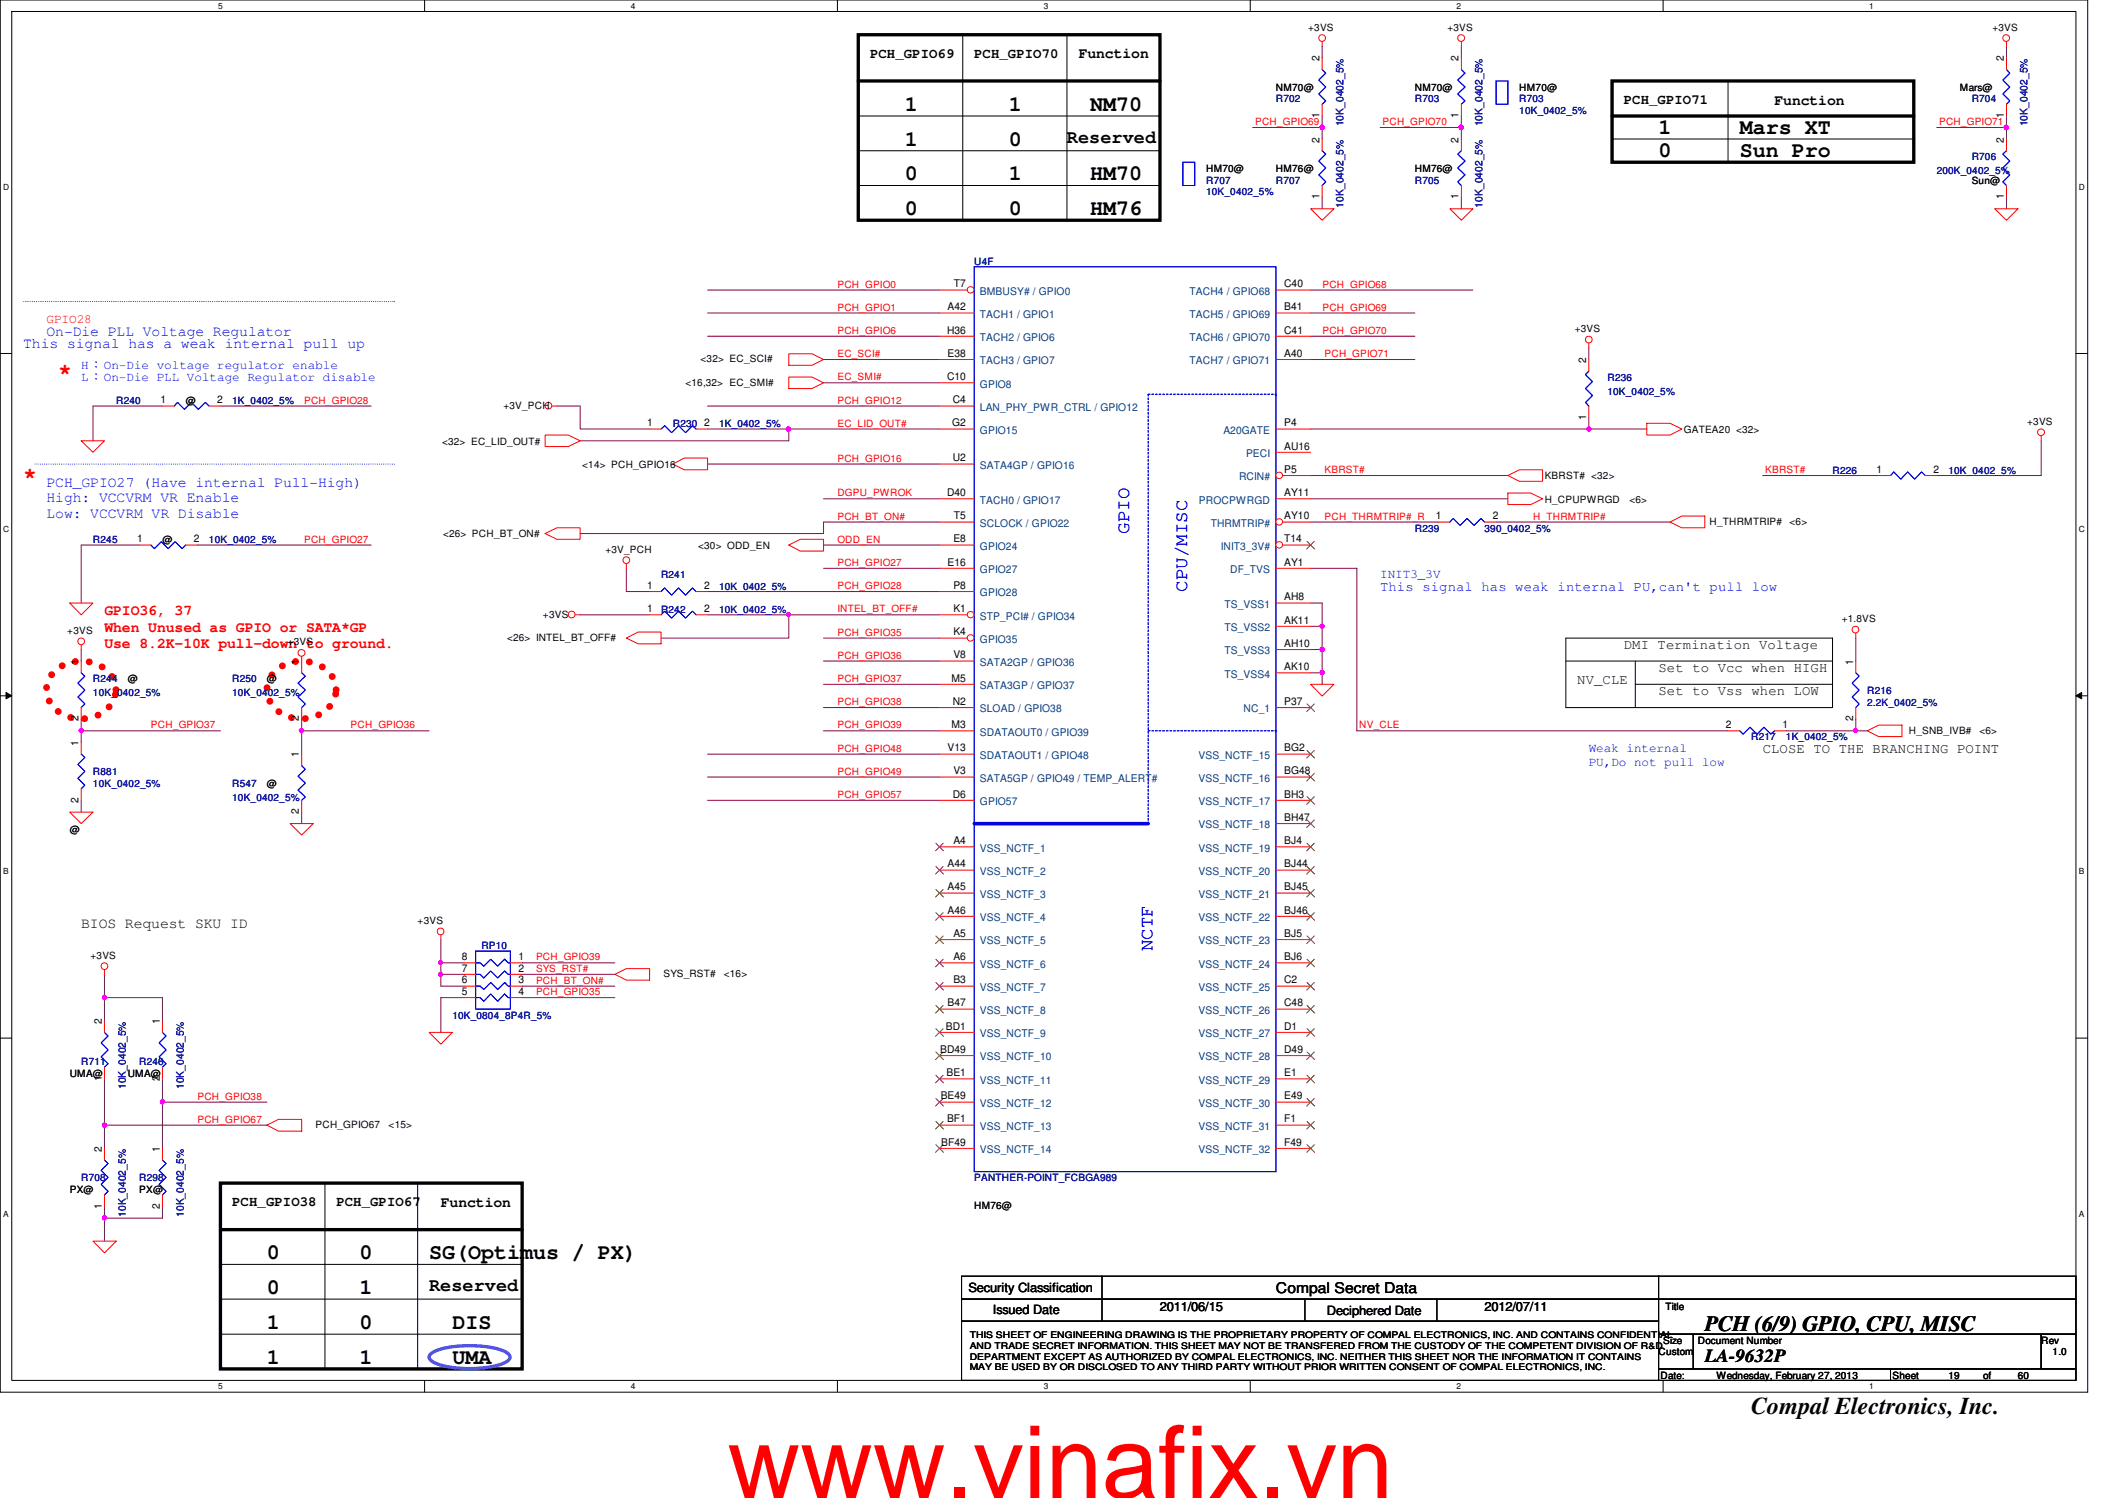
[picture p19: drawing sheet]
<svg xmlns="http://www.w3.org/2000/svg" width="297mm" height="210mm" viewBox="0 0 297 210" stroke-linecap="round" stroke-linejoin="round" font-family="sans-serif">
<defs><g id="words">
<text font-size="14.1" fill="#f00" x="102" y="209.9">www.vinafix.vn</text>
<text font-size="3.4" x="245.5" y="198.1">Compal Electronics, Inc.</text>
<g font-size="3.2" fill="#f00">
<text x="8.2" y="53">*</text>
<text x="3.3" y="67.7">*</text>
</g>
<g font-size="3">
<text x="126.8" y="15.5">1</text>
<text x="141.4" y="15.5">1</text>
<text x="152.8" y="15.5">NM70</text>
<text x="126.8" y="20.4">1</text>
<text x="141.4" y="20.4">0</text>
<text x="232.5" y="22">0</text>
<text x="232.5" y="18.8">1</text>
<text x="243.9" y="18.8">Mars XT</text>
<text x="243.9" y="22">Sun Pro</text>
<text x="126.8" y="25.3">0</text>
<text x="141.4" y="25.3">1</text>
<text x="152.8" y="25.3">HM70</text>
<text x="126.8" y="30.1">0</text>
<text x="141.4" y="30.1">0</text>
<text x="152.8" y="30.1">HM76</text>
<text x="37.4" y="176.4">0</text>
<text x="50.4" y="176.4">0</text>
<text x="60.2" y="176.4">SG(Optimus / PX)</text>
<text x="37.4" y="181.4">0</text>
<text x="50.4" y="181.4">1</text>
<text x="37.4" y="191.1">1</text>
<text x="37.4" y="186.2">1</text>
<text x="50.4" y="186.2">0</text>
<text x="50.4" y="191.1">1</text>
<text x="63.4" y="186.2">DIS</text>
<text x="63.4" y="191.1">UMA</text>
<text x="239" y="186.4">PCH (6/9) GPIO, CPU, MISC</text>
</g>
<g font-size="2.6">
<text x="149.6" y="20">Reserved</text>
<text x="60.2" y="180.9">Reserved</text>
<text x="239" y="190.8">LA-9632P</text>
</g>
<g font-size="2.6" fill="#00f">
<text x="158.3" y="74.8" transform="rotate(-90 158.3 74.8)">GPIO</text>
<text x="166.4" y="82.9" transform="rotate(-90 166.4 82.9)">CPU/MISC</text>
<text x="161.5" y="133.3" transform="rotate(-90 161.5 133.3)">NCTF</text>
</g>
<g font-size="2.1">
<text x="151.2" y="8.2">Function</text>
<text x="248.7" y="14.7">Function</text>
<text x="11.4" y="130">BIOS Request SKU ID</text>
<text x="61.8" y="169.1">Function</text>
<text x="178.9" y="181.2">Compal Secret Data</text>
</g>
<g font-size="2.1" fill="#00f">
<text x="6.5" y="47.1">On-Die PLL Voltage Regulator</text>
<text x="3.3" y="48.7">This signal has a weak internal pull up</text>
<text x="6.5" y="68.2">PCH_GPIO27 (Have internal Pull-High)</text>
<text x="6.5" y="70.4">High: VCCVRM VR Enable</text>
<text x="6.5" y="72.6">Low: VCCVRM VR Disable</text>
</g>
<g font-size="2.1" fill="#f00">
<text x="14.6" y="86.2">GPIO36, 37</text>
<text x="14.6" y="88.5">When Unused as GPIO or SATA*GP</text>
<text x="14.6" y="90.8">Use 8.2K-10K pull-down to ground.</text>
</g>
<g font-size="1.9">
<text x="122" y="8.1">PCH_GPIO69</text>
<text x="136.6" y="8.1">PCH_GPIO70</text>
<text x="227.6" y="14.6">PCH_GPIO71</text>
<text x="221.1" y="95.8">NV_CLE</text>
<text x="227.6" y="90.9">DMI Termination Voltage</text>
<text x="232.5" y="94.1">Set to Vcc when HIGH</text>
<text x="232.5" y="97.4">Set to Vss when LOW</text>
<text x="247.1" y="105.5">CLOSE TO THE BRANCHING POINT</text>
<text x="32.6" y="169">PCH_GPIO38</text>
<text x="47.1" y="169">PCH_GPIO67</text>
</g>
<text font-size="1.9" fill="#00f" x="193.5" y="82.8">This signal has weak internal PU,can't pull low</text>
<text font-size="1.8" fill="#f00" x="6.5" y="45.3">GPIO28</text>
<g font-size="1.8" fill="#00f">
<text x="11.4" y="51.8">H：On-Die voltage regulator enable</text>
<text x="11.4" y="53.4">L：On-Die PLL Voltage Regulator disable</text>
<text x="193.5" y="81">INIT3_3V</text>
<text x="222.7" y="105.4">Weak internal</text>
<text x="222.7" y="107.3">PU,Do not pull low</text>
</g>
<g font-size="1.8">
<text x="135.8" y="181.1">Security Classification</text>
<text x="139.2" y="184.2">Issued Date</text>
<text x="162.6" y="183.6">2011/06/15</text>
<text x="186" y="184.3">Deciphered Date</text>
<text x="208.1" y="183.6">2012/07/11</text>
</g>
<g font-size="1.5">
<text x="185" y="8.6" transform="rotate(-90 185 8.6)">2</text>
<text x="204.5" y="8.6" transform="rotate(-90 204.5 8.6)">2</text>
<text x="280.9" y="8.6" transform="rotate(-90 280.9 8.6)">2</text>
<text x="185" y="16.6" transform="rotate(-90 185 16.6)">1</text>
<text x="204.5" y="16.6" transform="rotate(-90 204.5 16.6)">1</text>
<text x="280.9" y="16.6" transform="rotate(-90 280.9 16.6)">1</text>
<text x="185" y="20" transform="rotate(-90 185 20)">2</text>
<text x="204.5" y="20" transform="rotate(-90 204.5 20)">2</text>
<text x="280.9" y="20" transform="rotate(-90 280.9 20)">2</text>
<text x="185" y="27.9" transform="rotate(-90 185 27.9)">1</text>
<text x="204.5" y="27.9" transform="rotate(-90 204.5 27.9)">1</text>
<text x="280.9" y="27.9" transform="rotate(-90 280.9 27.9)">1</text>
<text x="133.7" y="40.3">T7</text>
<text x="180" y="40.3">C40</text>
<text x="132.8" y="46.7">H36</text>
<text x="132.8" y="43.5">A42</text>
<text x="180" y="46.7">C41</text>
<text x="180" y="43.5">B41</text>
<text x="132.8" y="53.3">C10</text>
<text x="132.8" y="50">E38</text>
<text x="180" y="50">A40</text>
<text x="222.3" y="50.8" transform="rotate(-90 222.3 50.8)">2</text>
<text x="22.5" y="56.5">1</text>
<text x="30.4" y="56.5">2</text>
<text x="90.7" y="59.7">1</text>
<text x="98.7" y="59.7">2</text>
<text x="133.5" y="59.7">G2</text>
<text x="133.6" y="56.5">C4</text>
<text x="180" y="59.7">P4</text>
<text x="222.3" y="58.8" transform="rotate(-90 222.3 58.8)">1</text>
<text x="133.6" y="64.6">U2</text>
<text x="180" y="63">AU16</text>
<text x="132.8" y="69.5">D40</text>
<text x="180" y="66.3">P5</text>
<text x="180" y="69.5">AY11</text>
<text x="263.1" y="66.3">1</text>
<text x="271" y="66.3">2</text>
<text x="19.2" y="76">1</text>
<text x="27.2" y="76">2</text>
<text x="133.6" y="76">E8</text>
<text x="133.7" y="72.8">T5</text>
<text x="180" y="72.8">AY10</text>
<text x="180" y="76">T14</text>
<text x="201.3" y="72.8">1</text>
<text x="209.3" y="72.8">2</text>
<text x="90.7" y="82.5">1</text>
<text x="98.7" y="82.5">2</text>
<text x="132.8" y="79.2">E16</text>
<text x="133.6" y="82.5">P8</text>
<text x="180" y="79.2">AY1</text>
<text x="90.7" y="85.8">1</text>
<text x="98.7" y="85.8">2</text>
<text x="133.6" y="85.8">K1</text>
<text x="133.6" y="89">K4</text>
<text x="180" y="87.4">AK11</text>
<text x="180" y="84.1">AH8</text>
<text x="11" y="93.1" transform="rotate(-90 11 93.1)">1</text>
<text x="41.9" y="93.1" transform="rotate(-90 41.9 93.1)">1</text>
<text x="133.4" y="95.5">M5</text>
<text x="133.6" y="92.2">V8</text>
<text x="180" y="93.9">AK10</text>
<text x="180" y="90.6">AH10</text>
<text x="259.8" y="93.1" transform="rotate(-90 259.8 93.1)">1</text>
<text x="11" y="101.1" transform="rotate(-90 11 101.1)">2</text>
<text x="41.9" y="101.1" transform="rotate(-90 41.9 101.1)">2</text>
<text x="133.6" y="98.8">N2</text>
<text x="180" y="98.8">P37</text>
<text x="259.8" y="101.1" transform="rotate(-90 259.8 101.1)">2</text>
<text x="11" y="104.5" transform="rotate(-90 11 104.5)">1</text>
<text x="41.9" y="106.1" transform="rotate(-90 41.9 106.1)">1</text>
<text x="132.8" y="105.3">V13</text>
<text x="133.4" y="102">M3</text>
<text x="180" y="105.3">BG2</text>
<text x="241.9" y="102">2</text>
<text x="249.9" y="102">1</text>
<text x="11" y="112.5" transform="rotate(-90 11 112.5)">2</text>
<text x="133.6" y="111.8">D6</text>
<text x="133.6" y="108.5">V3</text>
<text x="180" y="111.8">BH3</text>
<text x="180" y="108.5">BG48</text>
<text x="41.9" y="114.1" transform="rotate(-90 41.9 114.1)">2</text>
<text x="133.6" y="118.3">A4</text>
<text x="180" y="115">BH47</text>
<text x="180" y="118.3">BJ4</text>
<text x="132.8" y="121.5">A44</text>
<text x="132.8" y="124.8">A45</text>
<text x="180" y="121.5">BJ44</text>
<text x="180" y="124.8">BJ45</text>
<text x="132.8" y="128">A46</text>
<text x="133.6" y="131.3">A5</text>
<text x="180" y="128">BJ46</text>
<text x="180" y="131.3">BJ5</text>
<text x="64.7" y="134.5">8</text>
<text x="64.7" y="136.1">7</text>
<text x="64.7" y="137.8">6</text>
<text x="72.7" y="134.5">1</text>
<text x="72.7" y="136.1">2</text>
<text x="72.7" y="137.8">3</text>
<text x="133.6" y="134.5">A6</text>
<text x="133.6" y="137.8">B3</text>
<text x="180" y="134.5">BJ6</text>
<text x="180" y="137.8">C2</text>
<text x="14.3" y="143.5" transform="rotate(-90 14.3 143.5)">2</text>
<text x="22.4" y="143.5" transform="rotate(-90 22.4 143.5)">1</text>
<text x="64.7" y="139.4">5</text>
<text x="72.7" y="139.4">4</text>
<text x="132.8" y="141">B47</text>
<text x="180" y="141">C48</text>
<text x="131.8" y="147.5">BD49</text>
<text x="132.6" y="144.3">BD1</text>
<text x="180" y="144.3">D1</text>
<text x="180" y="147.5">D49</text>
<text x="14.3" y="151.5" transform="rotate(-90 14.3 151.5)">1</text>
<text x="22.4" y="151.5" transform="rotate(-90 22.4 151.5)">2</text>
<text x="131.9" y="154.1">BE49</text>
<text x="132.7" y="150.8">BE1</text>
<text x="180" y="150.8">E1</text>
<text x="180" y="154.1">E49</text>
<text x="14.3" y="161.4" transform="rotate(-90 14.3 161.4)">2</text>
<text x="22.4" y="161.4" transform="rotate(-90 22.4 161.4)">1</text>
<text x="131.9" y="160.5">BF49</text>
<text x="132.8" y="157.3">BF1</text>
<text x="180" y="160.5">F49</text>
<text x="180" y="157.3">F1</text>
<text x="14.3" y="169.4" transform="rotate(-90 14.3 169.4)">1</text>
<text x="22.4" y="169.4" transform="rotate(-90 22.4 169.4)">2</text>
</g>
<g font-size="1.5" fill="#004080">
<text x="137.4" y="41.3">BMBUSY# / GPIO0</text>
<text x="166.7" y="41.3">TACH4 / GPIO68</text>
<text x="137.4" y="47.8">TACH2 / GPIO6</text>
<text x="137.4" y="44.5">TACH1 / GPIO1</text>
<text x="166.7" y="47.8">TACH6 / GPIO70</text>
<text x="166.7" y="44.5">TACH5 / GPIO69</text>
<text x="137.4" y="51.1">TACH3 / GPIO7</text>
<text x="166.7" y="51.1">TACH7 / GPIO71</text>
<text x="137.4" y="57.6">LAN_PHY_PWR_CTRL / GPIO12</text>
<text x="137.4" y="54.3">GPIO8</text>
<text x="137.4" y="60.8">GPIO15</text>
<text x="137.4" y="65.7">SATA4GP / GPIO16</text>
<text x="171.5" y="60.8">A20GATE</text>
<text x="174.7" y="64.1">PECI</text>
<text x="137.4" y="70.6">TACH0 / GPIO17</text>
<text x="168.1" y="70.6">PROCPWRGD</text>
<text x="173.7" y="67.3">RCIN#</text>
<text x="137.4" y="77">GPIO24</text>
<text x="137.4" y="73.8">SCLOCK / GPIO22</text>
<text x="169.7" y="73.8">THRMTRIP#</text>
<text x="171.2" y="77">INIT3_3V#</text>
<text x="137.4" y="80.3">GPIO27</text>
<text x="137.4" y="83.6">GPIO28</text>
<text x="172.5" y="80.3">DF_TVS</text>
<text x="137.4" y="86.8">STP_PCI# / GPIO34</text>
<text x="171.7" y="88.4">TS_VSS2</text>
<text x="171.7" y="85.2">TS_VSS1</text>
<text x="137.4" y="93.3">SATA2GP / GPIO36</text>
<text x="137.4" y="90.1">GPIO35</text>
<text x="171.7" y="95">TS_VSS4</text>
<text x="171.7" y="91.7">TS_VSS3</text>
<text x="137.4" y="96.6">SATA3GP / GPIO37</text>
<text x="137.4" y="99.8">SLOAD / GPIO38</text>
<text x="174.3" y="99.8">NC_1</text>
<text x="137.4" y="103.1">SDATAOUT0 / GPIO39</text>
<text x="137.4" y="106.3">SDATAOUT1 / GPIO48</text>
<text x="168" y="106.3">VSS_NCTF_15</text>
<text x="137.4" y="112.8">GPIO57</text>
<text x="137.4" y="109.6">SATA5GP / GPIO49 / TEMP_ALERT#</text>
<text x="168" y="112.8">VSS_NCTF_17</text>
<text x="168" y="109.6">VSS_NCTF_16</text>
<text x="137.4" y="119.3">VSS_NCTF_1</text>
<text x="168" y="116.1">VSS_NCTF_18</text>
<text x="168" y="119.3">VSS_NCTF_19</text>
<text x="137.4" y="122.6">VSS_NCTF_2</text>
<text x="137.4" y="125.8">VSS_NCTF_3</text>
<text x="168" y="122.6">VSS_NCTF_20</text>
<text x="168" y="125.8">VSS_NCTF_21</text>
<text x="137.4" y="129.1">VSS_NCTF_4</text>
<text x="168" y="129.1">VSS_NCTF_22</text>
<text x="137.4" y="132.3">VSS_NCTF_5</text>
<text x="137.4" y="135.6">VSS_NCTF_6</text>
<text x="168" y="132.3">VSS_NCTF_23</text>
<text x="168" y="135.6">VSS_NCTF_24</text>
<text x="137.4" y="138.9">VSS_NCTF_7</text>
<text x="137.4" y="142.1">VSS_NCTF_8</text>
<text x="168" y="138.9">VSS_NCTF_25</text>
<text x="168" y="142.1">VSS_NCTF_26</text>
<text x="137.4" y="145.3">VSS_NCTF_9</text>
<text x="137.4" y="148.6">VSS_NCTF_10</text>
<text x="168" y="145.3">VSS_NCTF_27</text>
<text x="168" y="148.6">VSS_NCTF_28</text>
<text x="137.4" y="151.8">VSS_NCTF_11</text>
<text x="137.4" y="155.1">VSS_NCTF_12</text>
<text x="168" y="151.8">VSS_NCTF_29</text>
<text x="168" y="155.1">VSS_NCTF_30</text>
<text x="137.4" y="158.3">VSS_NCTF_13</text>
<text x="137.4" y="161.6">VSS_NCTF_14</text>
<text x="168" y="161.6">VSS_NCTF_32</text>
<text x="168" y="158.3">VSS_NCTF_31</text>
</g>
<g font-size="1.4">
<text x="183.4" y="4.3">+3VS</text>
<text x="202.9" y="4.3">+3VS</text>
<text x="279.3" y="4.3">+3VS</text>
<text x="178.9" y="12.7">NM70@</text>
<text x="198.3" y="12.7">NM70@</text>
<text x="213" y="12.7">HM70@</text>
<text x="274.7" y="12.7">Mars@</text>
<text x="169.1" y="24.1">HM70@</text>
<text x="178.9" y="24.1">HM76@</text>
<text x="198.3" y="24.1">HM76@</text>
<text x="276.4" y="25.7">Sun@</text>
<text x="220.8" y="46.5">+3VS</text>
<text x="98.2" y="50.8">&lt;32&gt; EC_SCI#</text>
<text x="26" y="56.6">@</text>
<text x="70.6" y="57.3">+3V_PCH</text>
<text x="96.1" y="54">&lt;16,32&gt; EC_SMI#</text>
<text x="284.2" y="59.5">+3VS</text>
<text x="62" y="62.3">&lt;32&gt; EC_LID_OUT#</text>
<text x="81.6" y="65.5">&lt;14&gt; PCH_GPIO16</text>
<text x="236" y="60.7">GATEA20 &lt;32&gt;</text>
<text x="216.5" y="70.4">H_CPUPWRGD</text>
<text x="216.5" y="67.2">KBRST# &lt;32&gt;</text>
<text x="228.4" y="70.4">&lt;6&gt;</text>
<text x="22.8" y="76.1">@</text>
<text x="62.1" y="75.3">&lt;26&gt; PCH_BT_ON#</text>
<text x="84.9" y="77.4">+3V_PCH</text>
<text x="97.9" y="76.9">&lt;30&gt; ODD_EN</text>
<text x="239.6" y="73.5">H_THRMTRIP#</text>
<text x="250.9" y="73.5">&lt;6&gt;</text>
<text x="9.4" y="88.8">+3VS</text>
<text x="71.1" y="89.8">&lt;26&gt; INTEL_BT_OFF#</text>
<text x="76.1" y="86.5">+3VS</text>
<text x="258.2" y="87.2">+1.8VS</text>
<text x="17.9" y="95.6">@</text>
<text x="37.4" y="95.6">@</text>
<text x="40.3" y="90.4">+3VS</text>
<text x="267.6" y="102.8">H_SNB_IVB#</text>
<text x="277.5" y="102.8">&lt;6&gt;</text>
<text x="37.4" y="110.2">@</text>
<text x="9.8" y="116.8">@</text>
<text x="58.5" y="129.5">+3VS</text>
<text x="12.7" y="134.3">+3VS</text>
<text x="93" y="136.9">SYS_RST#</text>
<text x="101.5" y="136.9">&lt;16&gt;</text>
<text x="9.8" y="150.9">UMA@</text>
<text x="17.9" y="150.9">UMA@</text>
<text x="44.2" y="158">PCH_GPIO67</text>
<text x="54.5" y="158">&lt;15&gt;</text>
<text x="9.8" y="167.1">PX@</text>
<text x="19.5" y="167.1">PX@</text>
<text x="136.6" y="169.4">HM76@</text>
<text x="233.5" y="183.6">Title</text>
<text x="232.5" y="189.9">Custom</text>
<text x="233.1" y="188.3">Size</text>
<text x="238" y="188.3">Document Number</text>
<text x="286.1" y="188.3">Rev</text>
<text x="287.7" y="189.9">1.0</text>
<text x="232.8" y="193.2">Date:</text>
<text x="240.6" y="193.2">Wednesday, February 27, 2013</text>
<text x="265.3" y="193.2">Sheet</text>
<text x="273.1" y="193.2">19</text>
<text x="278" y="193.2">of</text>
<text x="282.9" y="193.2">60</text>
</g>
<g font-size="1.4" fill="#f00">
<text x="175.9" y="17.5">PCH_GPIO69</text>
<text x="193.8" y="17.5">PCH_GPIO70</text>
<text x="271.8" y="17.5">PCH_GPIO71</text>
<text x="117.4" y="40.3">PCH_GPIO0</text>
<text x="185.4" y="40.3">PCH_GPIO68</text>
<text x="117.4" y="46.8">PCH_GPIO6</text>
<text x="117.4" y="43.5">PCH_GPIO1</text>
<text x="185.4" y="43.5">PCH_GPIO69</text>
<text x="185.4" y="46.8">PCH_GPIO70</text>
<text x="117.4" y="50">EC_SCI#</text>
<text x="117.4" y="53.3">EC_SMI#</text>
<text x="185.7" y="50">PCH_GPIO71</text>
<text x="42.6" y="56.6">PCH_GPIO28</text>
<text x="117.4" y="56.6">PCH_GPIO12</text>
<text x="117.4" y="59.8">EC_LID_OUT#</text>
<text x="117.4" y="64.7">PCH_GPIO16</text>
<text x="117.4" y="69.6">DGPU_PWROK</text>
<text x="185.7" y="66.3">KBRST#</text>
<text x="247.4" y="66.3">KBRST#</text>
<text x="42.6" y="76">PCH_GPIO27</text>
<text x="117.4" y="76">ODD_EN</text>
<text x="117.4" y="72.8">PCH_BT_ON#</text>
<text x="185.7" y="72.8">PCH_THRMTRIP#_R</text>
<text x="214.9" y="72.8">H_THRMTRIP#</text>
<text x="117.4" y="79.3">PCH_GPIO27</text>
<text x="117.4" y="82.6">PCH_GPIO28</text>
<text x="117.4" y="89.1">PCH_GPIO35</text>
<text x="117.4" y="85.8">INTEL_BT_OFF#</text>
<text x="117.4" y="92.3">PCH_GPIO36</text>
<text x="117.4" y="95.5">PCH_GPIO37</text>
<text x="117.4" y="98.8">PCH_GPIO38</text>
<text x="21.2" y="102.1">PCH_GPIO37</text>
<text x="49.1" y="102.1">PCH_GPIO36</text>
<text x="117.4" y="105.3">PCH_GPIO48</text>
<text x="117.4" y="102.1">PCH_GPIO39</text>
<text x="190.5" y="102.1">NV_CLE</text>
<text x="117.4" y="111.8">PCH_GPIO57</text>
<text x="117.4" y="108.5">PCH_GPIO49</text>
<text x="75.1" y="137.8">PCH_BT_ON#</text>
<text x="75.1" y="134.6">PCH_GPIO39</text>
<text x="75.1" y="136.2">SYS_RST#</text>
<text x="75.1" y="139.4">PCH_GPIO35</text>
<text x="27.7" y="154.1">PCH_GPIO38</text>
<text x="27.7" y="157.3">PCH_GPIO67</text>
</g>
<g font-size="1.4" fill="#000080">
<text x="178.9" y="14.4">R702</text>
<text x="188.3" y="17.7" transform="rotate(-90 188.3 17.7)">10K_0402_5%</text>
<text x="198.3" y="14.4">R703</text>
<text x="207.8" y="17.7" transform="rotate(-90 207.8 17.7)">10K_0402_5%</text>
<text x="213" y="14.4">R703</text>
<text x="213" y="16">10K_0402_5%</text>
<text x="276.4" y="14.4">R704</text>
<text x="284.2" y="17.7" transform="rotate(-90 284.2 17.7)">10K_0402_5%</text>
<text x="276.4" y="22.5">R706</text>
<text x="169.1" y="25.7">R707</text>
<text x="169.1" y="27.3">10K_0402_5%</text>
<text x="178.9" y="25.7">R707</text>
<text x="188.3" y="29.1" transform="rotate(-90 188.3 29.1)">10K_0402_5%</text>
<text x="198.3" y="25.7">R705</text>
<text x="207.8" y="29.1" transform="rotate(-90 207.8 29.1)">10K_0402_5%</text>
<text x="271.5" y="24.4">200K_0402_5%</text>
<text x="136.6" y="37.1">U4F</text>
<text x="225.3" y="53.3">R236</text>
<text x="16.3" y="56.6">R240</text>
<text x="32.6" y="56.6">1K_0402_5%</text>
<text x="94.3" y="59.9">R230</text>
<text x="100.8" y="59.9">1K_0402_5%</text>
<text x="225.3" y="55.3">10K_0402_5%</text>
<text x="256.9" y="66.4">R226</text>
<text x="273.1" y="66.4">10K_0402_5%</text>
<text x="13" y="76.1">R245</text>
<text x="29.3" y="76.1">10K_0402_5%</text>
<text x="198.3" y="74.5">R239</text>
<text x="208.1" y="74.5">390_0402_5%</text>
<text x="92.7" y="81">R241</text>
<text x="100.8" y="82.6">10K_0402_5%</text>
<text x="92.7" y="85.9">R242</text>
<text x="100.8" y="85.9">10K_0402_5%</text>
<text x="13" y="95.6">R244</text>
<text x="32.6" y="95.6">R250</text>
<text x="13" y="97.6">10K_0402_5%</text>
<text x="32.6" y="97.6">10K_0402_5%</text>
<text x="261.7" y="97.2">R216</text>
<text x="261.7" y="98.9">2.2K_0402_5%</text>
<text x="245.5" y="103.8">R217</text>
<text x="250.4" y="103.8">1K_0402_5%</text>
<text x="13" y="108.6">R881</text>
<text x="13" y="110.2">10K_0402_5%</text>
<text x="32.6" y="110.2">R547</text>
<text x="32.6" y="112.2">10K_0402_5%</text>
<text x="67.5" y="133">RP10</text>
<text x="63.4" y="142.7">10K_0804_8P4R_5%</text>
<text x="11.4" y="149.3">R711</text>
<text x="19.5" y="149.3">R246</text>
<text x="17.6" y="152.6" transform="rotate(-90 17.6 152.6)">10K_0402_5%</text>
<text x="25.8" y="152.6" transform="rotate(-90 25.8 152.6)">10K_0402_5%</text>
<text x="11.4" y="165.5">R708</text>
<text x="19.5" y="165.5">R298</text>
<text x="136.6" y="165.5">PANTHER-POINT_FCBGA989</text>
<text x="17.6" y="170.5" transform="rotate(-90 17.6 170.5)">10K_0402_5%</text>
<text x="25.8" y="170.5" transform="rotate(-90 25.8 170.5)">10K_0402_5%</text>
</g>
<g font-size="1.3">
<text x="135.9" y="187.5">THIS SHEET OF ENGINEERING DRAWING IS THE PROPRIETARY PROPERTY OF COMPAL ELECTRONICS, INC. AND CONTAINS CONFIDENTIAL</text>
<text x="135.9" y="189">AND TRADE SECRET INFORMATION. THIS SHEET MAY NOT BE TRANSFERED FROM THE CUSTODY OF THE COMPETENT DIVISION OF R&amp;D</text>
<text x="135.9" y="190.5">DEPARTMENT EXCEPT AS AUTHORIZED BY COMPAL ELECTRONICS, INC. NEITHER THIS SHEET NOR THE INFORMATION IT CONTAINS</text>
<text x="135.9" y="192">MAY BE USED BY OR DISCLOSED TO ANY THIRD PARTY WITHOUT PRIOR WRITTEN CONSENT OF COMPAL ELECTRONICS, INC.</text>
</g>
<g font-size="1.2">
<text x="30.6" y="1.2">5</text>
<text x="88.4" y="1.2">4</text>
<text x="146.3" y="1.2">3</text>
<text x="204.2" y="1.2">2</text>
<text x="262" y="1.2">1</text>
<text x=".5" y="26.6">D</text>
<text x="291.4" y="26.6">D</text>
<text x=".5" y="74.5">C</text>
<text x="291.4" y="74.5">C</text>
<text x=".5" y="122.5">B</text>
<text x="291.4" y="122.5">B</text>
<text x=".5" y="170.5">A</text>
<text x="291.4" y="170.5">A</text>
<text x="30.6" y="194.6">5</text>
<text x="88.4" y="194.6">4</text>
<text x="146.3" y="194.6">3</text>
<text x="204.2" y="194.6">2</text>
<text x="262" y="194.6">1</text>
</g>
</g></defs>
<path d="M0 0h292.7v195.1h-292.7zM1.6 1.6h289.4v191.8h-289.4z" fill="none" stroke="#000" stroke-width=".14"/>
<g fill="#fff">
<path d="M30.6 .2h.6v1.3h-.6z"/>
<path d="M30.6 193.6h.6v1.3h-.6z"/>
</g>
<path d="M59.5 0v1.6M59.5 193.4v1.6" fill="none" stroke="#000" stroke-width=".14"/>
<g fill="#fff">
<path d="M88.4 .2h.6v1.3h-.6z"/>
<path d="M88.4 193.6h.6v1.3h-.6z"/>
</g>
<path d="M117.4 0v1.6M117.4 193.4v1.6" fill="none" stroke="#000" stroke-width=".14"/>
<g fill="#fff">
<path d="M146.3 .2h.6v1.3h-.6z"/>
<path d="M146.3 193.6h.6v1.3h-.6z"/>
</g>
<path d="M175.3 0v1.6M175.3 193.4v1.6" fill="none" stroke="#000" stroke-width=".14"/>
<g fill="#fff">
<path d="M204.2 .2h.6v1.3h-.6z"/>
<path d="M204.2 193.6h.6v1.3h-.6z"/>
</g>
<path d="M233.1 0v1.6M233.1 193.4v1.6" fill="none" stroke="#000" stroke-width=".14"/>
<g fill="#fff">
<path d="M262 .2h.6v1.3h-.6z"/>
<path d="M262 193.6h.6v1.3h-.6z"/>
<path d="M.5 25.6h.8v1.3h-.8z"/>
<path d="M291.4 25.6h.8v1.3h-.8z"/>
<path d="M.5 73.5h.8v1.3h-.8z"/>
<path d="M291.4 73.5h.8v1.3h-.8z"/>
</g>
<path d="M0 49.5h1.6M291 49.5h1.6" fill="none" stroke="#000" stroke-width=".14"/>
<g fill="#fff">
<path d="M.5 121.5h.7v1.3h-.7z"/>
<path d="M291.4 121.5h.7v1.3h-.7z"/>
</g>
<path d="M0 97.5h1.6M.8 97l.8 .5-.8 .4zM291 97.5l.8-.5v.9zM291 97.5h1.6" fill="none" stroke="#000" stroke-width=".14"/>
<path d="M.8 97l.8 .5-.8 .4zM291 97.5l.8-.5v.9z" fill="#000"/>
<g fill="#fff">
<path d="M.5 169.4h.7v1.3h-.7z"/>
<path d="M291.4 169.4h.7v1.3h-.7z"/>
</g>
<g fill="none" stroke="#000" stroke-width=".14">
<path d="M120.3 16.3h42.3M135 4.9v26M149.6 4.9v26M226 19.5h42.3M242.2 11.3v11.4M120.3 21.1h42.3M120.3 26h42.3M219.5 89.4h37.4v9.7h-37.4zM219.5 92.6h37.4M229.2 95.9h27.7M229.2 92.6v6.5M0 145.5h1.6"/>
<path d="M291 145.5h1.6M30.9 177.2h42.3M45.5 165.8v26M58.5 165.8v26M30.9 182h42.3M30.9 186.9h42.3"/>
</g>
<path d="M3.3 42.2h52M55.3 42.2h.1M4.9 65h50.4M55.3 65h.1" fill="none" stroke="#00f" stroke-width=".14" stroke-dasharray="0 .3"/>
<path d="M120.3 4.9h42.3v26h-42.3zM120.3 11.3h42.3M226 11.3h42.3v11.4h-42.3zM226 16.3h42.3M30.9 172.3h42.3M30.9 165.8h42.3v26h-42.3z" fill="none" stroke="#000" stroke-width=".47"/>
<path d="M7.7 94a5.5 5.5 0 0 1 7.9 .6 3.7 3.7 0 0 1-1.8 5.6 5.3 5.3 0 0 1-7-2.1 3.5 3.5 0 0 1 .9-4.1zM38.6 94a5.5 5.5 0 0 1 7.8 .6 3.7 3.7 0 0 1-1.7 5.6 5.2 5.2 0 0 1-7-2.1 3.5 3.5 0 0 1 .9-4.1z" fill="none" stroke="#f00" stroke-width=".97" stroke-dasharray="0 1.9"/>
<path d="M60.3 189.8a4.1 4.1 0 0 1 2.3-1 16.4 16.4 0 0 1 7.9 .5l.9 .5 .1 .4a1.95 1.95 0 0 1-1.7 1.1 16.1 16.1 0 0 1-8.7-.3l-.8-.5-.1-.3z" fill="none" stroke="#0080ff" stroke-width=".47"/>
<g fill="none" stroke="#800040" stroke-width=".14">
<path d="M22.8 56.9h-9.8v4.9M30.9 56.9h21.1M81.3 56.9v3.2h9.8M99.2 56.9h32.5M99.2 47.1h32.5M183.7 43.9h14.6M11.4 76.4h8.1M27.6 76.4h24.4M87.8 79.6v3.3h3.3M115.4 79.6h16.3M115.4 99.1h16.3M183.7 87.8h1.6"/>
<path d="M185.3 84.5v3.3M185.3 87.8v3.2h-1.6M185.3 94.3v1.6M99.2 112.1h32.5"/>
</g>
<circle cx="185.3" cy="87.8" r=".3" fill="#f0f"/>
<circle cx="185.3" cy="87.8" r=".3" fill="none" stroke="#f0f" stroke-width=".14"/>
<path d="M183.7 94.3h1.6M99.2 105.7h32.5" fill="none" stroke="#800040" stroke-width=".14"/>
<circle cx="185.3" cy="94.2" r=".3" fill="#f0f"/>
<circle cx="185.3" cy="94.2" r=".3" fill="none" stroke="#f0f" stroke-width=".14"/>
<path d="M78.1 56.9h3.2M222.7 60.1h8.1M183.7 84.5h1.6" fill="none" stroke="#800040" stroke-width=".14"/>
<circle cx="222.7" cy="60.1" r=".3" fill="#f0f"/>
<circle cx="222.7" cy="60.1" r=".3" fill="none" stroke="#f0f" stroke-width=".14"/>
<g fill="none" stroke="#800040" stroke-width=".14">
<path d="M99.2 43.9h32.5M115.4 50.4h16.3M115.4 53.6h16.3M183.7 50.4h14.6M183.7 47.1h14.6M183.7 40.6h22.8M222.7 58.5v1.6h-39M222.7 48.8v1.6M99.2 65h32.5M110.6 60.1h21.1M115.4 69.9h16.3M115.4 76.4h16.3"/>
<path d="M183.7 73.2h17.9M183.7 69.9h27.7M183.7 66.6h27.7M209.7 73.2h24.4M247.1 66.6h16.3M271.5 66.6h14.6M99.2 82.9h32.5M115.4 89.4h16.3M115.4 92.6h16.3M115.4 95.9h16.3M99.2 108.9h32.5M115.4 102.4h16.3"/>
</g>
<circle cx="110.5" cy="60.1" r=".3" fill="#f0f"/>
<circle cx="110.5" cy="60.1" r=".3" fill="none" stroke="#f0f" stroke-width=".14"/>
<path d="M190.2 102.4h52M260.1 100.8v1.6h1.6" fill="none" stroke="#800040" stroke-width=".14"/>
<circle cx="260.1" cy="102.4" r=".3" fill="#f0f"/>
<circle cx="260.1" cy="102.4" r=".3" fill="none" stroke="#f0f" stroke-width=".14"/>
<path d="M286.1 61.8v4.8M185.3 91v3.3M260.1 89.4v3.2M250.4 102.4h9.7" fill="none" stroke="#800040" stroke-width=".14"/>
<circle cx="185.3" cy="91" r=".31" fill="#f0f"/>
<circle cx="185.3" cy="91" r=".31" fill="none" stroke="#f0f" stroke-width=".14"/>
<path d="M11.4 76.4v8.1M183.7 79.6h6.5v22.8M14.6 139.8v3.2M22.8 154.4h14.6" fill="none" stroke="#800040" stroke-width=".14"/>
<circle cx="14.6" cy="139.8" r=".31" fill="#f0f"/>
<circle cx="14.6" cy="139.8" r=".31" fill="none" stroke="#f0f" stroke-width=".14"/>
<path d="M22.8 139.8v3.2M14.6 170.7v3.2" fill="none" stroke="#800040" stroke-width=".14"/>
<circle cx="14.6" cy="170.6" r=".3" fill="#f0f"/>
<circle cx="14.6" cy="170.6" r=".3" fill="none" stroke="#f0f" stroke-width=".14"/>
<path d="M11.4 102.4h19.5M14.6 139.8h8.2M22.8 151.2v3.2" fill="none" stroke="#800040" stroke-width=".14"/>
<circle cx="11.4" cy="102.4" r=".3" fill="#f0f"/>
<circle cx="11.4" cy="102.4" r=".3" fill="none" stroke="#f0f" stroke-width=".14"/>
<path d="M99.2 60.1h11.4v1.7h-29.3M11.4 91v1.6M11.4 100.8v3.2M11.4 112.1v1.7M60.2 102.4h-17.9v3.3" fill="none" stroke="#800040" stroke-width=".14"/>
<circle cx="42.3" cy="102.4" r=".31" fill="#f0f"/>
<circle cx="42.3" cy="102.4" r=".31" fill="none" stroke="#f0f" stroke-width=".14"/>
<path d="M42.3 100.8v1.6M42.3 113.8v1.6M14.6 157.7h22.8" fill="none" stroke="#800040" stroke-width=".14"/>
<circle cx="14.6" cy="157.6" r=".3" fill="#f0f"/>
<circle cx="14.6" cy="157.6" r=".3" fill="none" stroke="#f0f" stroke-width=".14"/>
<path d="M271.5 17.9h9.8v1.6M281.3 6.5v1.6M14.6 136.5v3.3M14.6 151.2v9.7" fill="none" stroke="#800040" stroke-width=".14"/>
<circle cx="281.2" cy="17.8" r=".31" fill="#f0f"/>
<circle cx="281.2" cy="17.8" r=".31" fill="none" stroke="#f0f" stroke-width=".14"/>
<path d="M281.3 16.3v1.6M281.3 27.6v1.7M99.2 40.6h32.5M115.4 73.2h16.3M22.8 154.4v6.5" fill="none" stroke="#800040" stroke-width=".14"/>
<circle cx="22.8" cy="154.4" r=".3" fill="#f0f"/>
<circle cx="22.8" cy="154.4" r=".3" fill="none" stroke="#f0f" stroke-width=".14"/>
<path d="M61.8 131.7v3.2h3.3M61.8 134.9v1.6h3.3M65.1 139.8h-3.3v4.9M73.2 139.8h13M73.2 138.2h13M73.2 134.9h13M73.2 136.5h13M14.6 169v1.7h8.2v-1.7" fill="none" stroke="#800040" stroke-width=".14"/>
<circle cx="61.8" cy="134.9" r=".3" fill="#f0f"/>
<circle cx="61.8" cy="134.9" r=".3" fill="none" stroke="#f0f" stroke-width=".14"/>
<path d="M61.8 136.5v1.7" fill="none" stroke="#800040" stroke-width=".14"/>
<circle cx="61.8" cy="136.5" r=".3" fill="#f0f"/>
<circle cx="61.8" cy="136.5" r=".3" fill="none" stroke="#f0f" stroke-width=".14"/>
<path d="M115.4 73.2v1.6h-34.1M110.6 86.2h21.1M61.8 138.2h3.3" fill="none" stroke="#800040" stroke-width=".14"/>
<circle cx="110.5" cy="86.1" r=".3" fill="#f0f"/>
<circle cx="110.5" cy="86.1" r=".3" fill="none" stroke="#f0f" stroke-width=".14"/>
<path d="M185.3 6.5v1.6M185.3 16.3v1.6h-9.7M81.3 86.2h9.8" fill="none" stroke="#800040" stroke-width=".14"/>
<circle cx="185.3" cy="17.8" r=".31" fill="#f0f"/>
<circle cx="185.3" cy="17.8" r=".31" fill="none" stroke="#f0f" stroke-width=".14"/>
<path d="M185.3 17.9v1.6M204.9 16.3v1.6h-11.4M204.9 6.5v1.6M185.3 27.6v1.7M204.9 27.6v1.7" fill="none" stroke="#800040" stroke-width=".14"/>
<circle cx="204.8" cy="17.8" r=".32" fill="#f0f"/>
<circle cx="204.8" cy="17.8" r=".32" fill="none" stroke="#f0f" stroke-width=".14"/>
<path d="M204.9 17.9v1.6M99.2 86.2h11.4v3.2h-17.9" fill="none" stroke="#800040" stroke-width=".14"/>
<g fill="none" stroke="#f00" stroke-width=".14">
<path d="M185.3 5.8v.7M185.3 19.5v1.6M185.3 14.6v1.7M185.3 8.1v1.6M204.9 5.8v.7M204.9 14.6v1.7M204.9 8.1v1.6M281.3 5.8v.7M281.3 19.5v1.6M183.7 29.3h3.3l-1.7 1.6zM185.3 26v1.6M203.2 29.3h3.3l-1.6 1.6z"/>
<path d="M279.6 29.3h3.3l-1.6 1.6zM281.3 26v1.6M77.4 56.9h.7M110.6 49.6h3.2l1.6 .8-1.6 .8h-3.2zM110.6 52.8h3.2l1.6 .8-1.6 .8h-3.2zM131.7 56.9h4.9M131.7 47.1h4.9M131.7 50.4h4.9M222.7 48.1v.7M222.7 56.9v1.6M222.7 50.4v1.6M230.8 59.3h3.3l1.7 .8-1.7 .9h-3.3z"/>
<path d="M11.4 61.8h3.2l-1.6 1.6zM19.5 76.4h1.7M26 76.4h1.6M76.4 61h3.3l1.6 .8-1.6 .8h-3.3zM76.4 74.8l1.7-.8h3.2v1.6h-3.2zM87.8 79v.6M91.1 60.1h1.6M94.3 65l1.6-.8h3.3v1.6h-3.3zM97.6 60.1h1.6M110.6 76.4l1.6-.8h3.2v1.6h-3.2zM131.7 79.6h4.9M131.7 76.4h4.9"/>
<path d="M131.7 69.9h4.9M131.7 73.2h4.9M178.9 69.9h4.8M201.6 73.2h1.6M208.1 73.2h1.6M211.4 69.1h3.2l1.6 .8-1.6 .8h-3.2zM211.4 66.6l1.6-.8h3.2v1.6h-3.2zM234.1 73.2l1.7-.9h3.2v1.7h-3.2zM263.4 66.6h1.6M269.9 66.6h1.6M286.1 61.1v.7M9.8 84.5h3.2l-1.6 1.7z"/>
<path d="M11.4 90.4v.6M11.4 92.6v1.7M11.4 99.1v1.7M42.3 92v.6M80.6 86.2h.7M87.8 89.4l1.6-.8h3.3v1.6h-3.3zM91.1 86.2h1.6M97.6 86.2h1.6M131.7 82.9h4.9M131.7 95.9h4.9M131.7 99.1h4.9M183.7 95.9h3.3l-1.7 1.6z"/>
<path d="M260.1 88.7v.7M260.1 92.6v1.7M260.1 99.1v1.7M9.8 113.8h3.2l-1.6 1.6zM40.7 115.4h3.2l-1.6 1.6zM42.3 105.7v1.6M42.3 112.1v1.7M131.7 112.1h4.9M131.7 118.7h4.9M131.7 108.9h4.9M131.7 102.4h4.9M131.7 105.7h4.9"/>
<path d="M242.2 102.4h1.7M248.8 102.4h1.6M261.7 102.4l1.7-.8h3.2v1.6h-3.2zM14.6 135.9v.6M61.8 131v.7M65.1 134.9h1.6M65.1 136.5h1.6M65.1 138.2h1.6M65.1 139.8h1.6M71.5 134.9h1.7M71.5 136.5h1.7M71.5 138.2h1.7"/>
<path d="M71.5 139.8h1.7M86.2 136.5l1.6-.8h3.3v1.6h-3.3zM131.7 121.9h4.9M131.7 125.1h4.9M131.7 128.4h4.9M131.7 131.7h4.9M131.7 134.9h4.9M131.7 138.2h4.9M14.6 149.5v1.7M14.6 143v1.7M22.8 143v1.7M22.8 149.5v1.7"/>
<path d="M37.4 157.7l1.6-.9h3.3v1.7h-3.3zM60.2 144.7h3.2l-1.6 1.6zM131.7 141.4h4.9M131.7 144.7h4.9M131.7 147.9h4.9M131.7 151.2h4.9M131.7 154.4h4.9M13 173.9h3.3l-1.7 1.7z"/>
<circle cx="185.3" cy="5.3" r=".47"/>
<circle cx="204.8" cy="5.3" r=".48"/>
<circle cx="281.2" cy="5.3" r=".47"/>
<circle cx="76.9" cy="56.9" r=".47"/>
<circle cx="222.7" cy="47.6" r=".47"/>
<circle cx="87.8" cy="78.5" r=".47"/>
<circle cx="286.1" cy="60.6" r=".48"/>
<circle cx="11.4" cy="89.9" r=".47"/>
<circle cx="42.3" cy="91.5" r=".48"/>
<circle cx="80.1" cy="86.1" r=".47"/>
<circle cx="260.1" cy="88.2" r=".47"/>
<circle cx="14.6" cy="135.4" r=".47"/>
<circle cx="61.8" cy="130.5" r=".47"/>
</g>
<g fill="none" stroke="#000" stroke-width=".14">
<path d="M134.8 178.8h97.7v3.2h-97.7zM154.5 178.8v6.3M232.5 178.8h58.5v3.2h-58.5zM134.8 182h97.7v3.1h-97.7zM134.8 185.1h97.7v8.3h-97.7zM182.9 182v3.1M201.4 182v3.1M232.5 182h58.5v4.9h-58.5zM232.5 186.9h4.9v4.9h-4.9zM232.5 191.8h32.5v1.6h-32.5zM237.4 186.9h48.7v4.9h-48.7zM265 191.8h26v1.6h-26z"/>
<path d="M286.1 186.9h4.9v4.9h-4.9z"/>
</g>
<g fill="none" stroke="#00f" stroke-width=".14">
<path d="M185.3 9.7l.5 .5-.9 1 .9 1-.9 1 .9 .9-.5 .5M204.9 9.7l.5 .5-1.1 1 1.1 1-1.1 1 1.1 .9-.5 .5M209.7 11.3h1.7v3.3h-1.7zM136.6 37.4h42.3v126.8h-42.3zM165.8 22.7h1.7v3.3h-1.7zM185.3 21.1l.5 .5-.9 1 .9 .9-.9 1 .9 1-.5 .5M281.3 21.1l-.5 .5 .9 1-.9 .9 .9 1-.9 1 .5 .5M222.7 52l-.4 .5 .9 1-.9 .9 .9 1-.9 1 .4 .5M21.2 76.4l.4 .5 1-1 1 1 1-1 .9 1 .5-.5M92.7 60.1l.5-.5 .9 1 1-1 1 1 1-1 .5 .5M203.2 73.2l.5-.6 1 1 1-1 .9 1 1-1 .5 .6M265 66.6l.5-.5 .9 1 1-1 1 1 1-1 .5 .5"/>
<path d="M11.4 94.3l.5 .4-1 1 1 1-1 1 1 .9-.5 .5M92.7 86.2l.5-.6 .9 1 1-1 1 1 1-1 .5 .6M260.1 94.3l.5 .4-1 1 1 1-1 1 1 .9-.5 .5M42.3 107.3l.5 .5-1 1 1 .9-1 1 1 1-.5 .4M243.9 102.4l.5 .5 .9-1 1 1 1-1 .9 1 .6-.5M66.7 136.5h.6l.5 .5 1-.9 1 .9 .9-.9 .5 .4h.3M66.7 133.3h4.8v8.1h-4.8zM66.7 139.8h.6l.5 .5 1-1 1 1 .9-1 .5 .5h.3M70.7 134.4l.2 .2M70.7 136.1l.2 .1M70.7 137.7l.2 .1M71.5 134.9h-.3l-.5-.5-.9 1-1-1-1 1-.5-.5h-.6"/>
<path d="M71.5 138.2h-.3l-.5-.5-.9 .9-1-.9-1 .9-.5-.4h-.6M14.6 144.7l.6 .5-1 .9 1 1-1 1 1 1-.6 .4M22.8 144.7l.5 .5-1 .9 1 1-1 1 1 1-.5 .4"/>
</g>
<path d="M136.6 115.4h24.4" fill="none" stroke="#00f" stroke-width=".47"/>
<path d="M161 55.2v60.2M161 55.2h17.9M178.9 55.2h.1M161 115.4h.1M161 102.4h17.9M178.9 102.4h.1" fill="none" stroke="#00f" stroke-width=".14" stroke-dasharray=".3 .3"/>
<g fill="none" stroke="#804000" stroke-width=".14">
<path d="M131.2 118.2l1 1M132.2 118.2l-1.1 1M131.2 121.4l1 1.1M131.2 124.6l1 1.1M131.2 127.9l1 1.1M131.2 131.2l1 1M131.2 134.4l1 1.1M131.2 137.7l1 1M132.2 121.4l-1.1 1.1M132.2 124.6l-1.1 1.1M132.2 127.9l-1.1 1.1M132.2 131.2l-1.1 1"/>
<path d="M132.2 134.4l-1.1 1.1M132.2 137.7l-1.1 1M131.2 140.9l1 1M131.2 144.1l1 1.1M131.2 147.4l1 1.1M131.2 150.7l1 1M131.2 153.9l1 1.1M132.2 140.9l-1.1 1M132.2 144.1l-1.1 1.1M132.2 147.4l-1.1 1.1M132.2 150.7l-1.1 1M132.2 153.9l-1.1 1.1"/>
</g>
<circle cx="179.3" cy="66.6" r=".46" fill="#fff"/>
<g fill="none" stroke="#f00" stroke-width=".14">
<path d="M178.9 63.4h4.8M179.8 66.6h3.9"/>
<circle cx="179.3" cy="66.6" r=".46"/>
</g>
<circle cx="179.3" cy="73.1" r=".46" fill="#fff"/>
<g fill="none" stroke="#f00" stroke-width=".14">
<path d="M131.7 53.6h4.9M179.8 73.2h3.9"/>
<circle cx="179.3" cy="73.1" r=".46"/>
</g>
<circle cx="136.1" cy="40.6" r=".46" fill="#fff"/>
<g fill="none" stroke="#f00" stroke-width=".14">
<path d="M131.7 40.6h3.9M131.7 43.9h4.9M131.7 60.1h4.9M131.7 92.6h4.9"/>
<circle cx="136.1" cy="40.6" r=".46"/>
</g>
<circle cx="179.3" cy="76.3" r=".46" fill="#fff"/>
<g fill="none" stroke="#f00" stroke-width=".14">
<path d="M179.8 76.4h3.9"/>
<circle cx="179.3" cy="76.3" r=".46"/>
</g>
<path d="M183.2 75.9l1.1 1M184.2 75.9l-1 1" fill="none" stroke="#804000" stroke-width=".14"/>
<circle cx="136.1" cy="86.1" r=".46" fill="#fff"/>
<g fill="none" stroke="#f00" stroke-width=".14">
<path d="M131.7 86.2h3.9"/>
<circle cx="136.1" cy="86.1" r=".46"/>
</g>
<circle cx="136.1" cy="89.4" r=".46" fill="#fff"/>
<g fill="none" stroke="#f00" stroke-width=".14">
<path d="M204.9 19.5v1.6M281.3 14.6v1.7M281.3 8.1v1.6M204.9 26v1.6M22.8 56.9h1.6M29.3 56.9h1.6M178.9 40.6h4.8M178.9 47.1h4.8M178.9 50.4h4.8M178.9 43.9h4.8M131.7 65h4.9M178.9 60.1h4.8"/>
<path d="M178.9 79.6h4.8M42.3 92.6v1.7M42.3 99.1v1.7M91.1 82.9h1.6M97.6 82.9h1.6M131.7 89.4h3.9M178.9 94.3h4.8M178.9 91h4.8M178.9 87.8h4.8M178.9 84.5h4.8M178.9 99.1h4.8M11.4 104v1.7"/>
<path d="M11.4 110.5v1.6M178.9 112.1h4.8M178.9 115.4h4.8M178.9 118.7h4.8M178.9 105.7h4.8M178.9 108.9h4.8M178.9 121.9h4.8M178.9 125.1h4.8M178.9 128.4h4.8M178.9 131.7h4.8M178.9 134.9h4.8M178.9 138.2h4.8"/>
<path d="M131.7 157.7h4.9M178.9 141.4h4.8M178.9 144.7h4.8M178.9 147.9h4.8M178.9 151.2h4.8M178.9 154.4h4.8M178.9 157.7h4.8M14.6 167.4v1.6M14.6 160.9v1.7M22.8 160.9v1.7M22.8 167.4v1.6M131.7 160.9h4.9"/>
<path d="M178.9 160.9h4.8"/>
<circle cx="136.1" cy="89.4" r=".46"/>
</g>
<g fill="none" stroke="#804000" stroke-width=".14">
<path d="M183.2 98.6l1.1 1.1M184.2 98.6l-1 1.1M183.2 111.6l1.1 1.1M183.2 114.9l1.1 1.1M183.2 118.2l1.1 1M183.2 105.2l1.1 1M183.2 108.4l1.1 1M184.2 111.6l-1 1.1M184.2 114.9l-1 1.1M184.2 118.2l-1 1M184.2 105.2l-1 1M184.2 108.4l-1 1"/>
<path d="M183.2 121.4l1.1 1.1M183.2 124.6l1.1 1.1M183.2 127.9l1.1 1.1M183.2 131.2l1.1 1M183.2 134.4l1.1 1.1M183.2 137.7l1.1 1M184.2 121.4l-1 1.1M184.2 124.6l-1 1.1M184.2 127.9l-1 1.1M184.2 131.2l-1 1M184.2 134.4l-1 1.1M184.2 137.7l-1 1"/>
<path d="M131.2 157.1l1 1.1M132.2 157.1l-1.1 1.1M183.2 140.9l1.1 1M183.2 144.1l1.1 1.1M183.2 147.4l1.1 1.1M183.2 150.7l1.1 1M183.2 153.9l1.1 1.1M183.2 157.1l1.1 1.1M184.2 140.9l-1 1M184.2 144.1l-1 1.1M184.2 147.4l-1 1.1M184.2 150.7l-1 1"/>
<path d="M184.2 153.9l-1 1.1M184.2 157.1l-1 1.1M131.2 160.4l1 1.1M132.2 160.4l-1.1 1.1M183.2 160.4l1.1 1.1M184.2 160.4l-1 1.1"/>
</g>
<path d="M281.3 9.7l.4 .5-.9 1 .9 1-.9 1 .9 .9-.4 .5M204.9 21.1l-.6 .5 1.1 1-1.1 .9 1.1 1-1.1 1 .6 .5M24.4 56.9l.5-.5 1 1 .9-1 1 1 1-1 .5 .5M42.3 94.3l.5 .4-1 1 1 1-1 1 1 .9-.5 .5M92.7 82.9l.5-.5 .9 1 1-1 1 1 1-1 .5 .5M11.4 105.7l.5 .4-1 1 1 1-1 1 1 .9-.5 .5M14.6 162.6l.6 .4-1 1 1 1-1 1 1 .9-.6 .5M22.8 162.6l.5 .4-1 1 1 1-1 1 1 .9-.5 .5" fill="none" stroke="#00f" stroke-width=".14"/>
<circle cx="185.3" cy="87.8" r=".3" fill="#f0f"/>
<circle cx="185.3" cy="87.8" r=".3" fill="none" stroke="#f0f" stroke-width=".14"/>
<circle cx="185.3" cy="94.2" r=".3" fill="#f0f"/>
<circle cx="185.3" cy="94.2" r=".3" fill="none" stroke="#f0f" stroke-width=".14"/>
<circle cx="222.7" cy="60.1" r=".3" fill="#f0f"/>
<circle cx="222.7" cy="60.1" r=".3" fill="none" stroke="#f0f" stroke-width=".14"/>
<circle cx="110.5" cy="60.1" r=".3" fill="#f0f"/>
<circle cx="110.5" cy="60.1" r=".3" fill="none" stroke="#f0f" stroke-width=".14"/>
<circle cx="260.1" cy="102.4" r=".3" fill="#f0f"/>
<circle cx="260.1" cy="102.4" r=".3" fill="none" stroke="#f0f" stroke-width=".14"/>
<circle cx="185.3" cy="91" r=".31" fill="#f0f"/>
<circle cx="185.3" cy="91" r=".31" fill="none" stroke="#f0f" stroke-width=".14"/>
<circle cx="14.6" cy="139.8" r=".31" fill="#f0f"/>
<circle cx="14.6" cy="139.8" r=".31" fill="none" stroke="#f0f" stroke-width=".14"/>
<circle cx="14.6" cy="170.6" r=".3" fill="#f0f"/>
<circle cx="14.6" cy="170.6" r=".3" fill="none" stroke="#f0f" stroke-width=".14"/>
<circle cx="11.4" cy="102.4" r=".3" fill="#f0f"/>
<circle cx="11.4" cy="102.4" r=".3" fill="none" stroke="#f0f" stroke-width=".14"/>
<circle cx="42.3" cy="102.4" r=".31" fill="#f0f"/>
<circle cx="42.3" cy="102.4" r=".31" fill="none" stroke="#f0f" stroke-width=".14"/>
<circle cx="14.6" cy="157.6" r=".3" fill="#f0f"/>
<circle cx="14.6" cy="157.6" r=".3" fill="none" stroke="#f0f" stroke-width=".14"/>
<circle cx="281.2" cy="17.8" r=".31" fill="#f0f"/>
<circle cx="281.2" cy="17.8" r=".31" fill="none" stroke="#f0f" stroke-width=".14"/>
<circle cx="22.8" cy="154.4" r=".3" fill="#f0f"/>
<circle cx="22.8" cy="154.4" r=".3" fill="none" stroke="#f0f" stroke-width=".14"/>
<circle cx="61.8" cy="134.9" r=".3" fill="#f0f"/>
<circle cx="61.8" cy="134.9" r=".3" fill="none" stroke="#f0f" stroke-width=".14"/>
<circle cx="61.8" cy="136.5" r=".3" fill="#f0f"/>
<circle cx="61.8" cy="136.5" r=".3" fill="none" stroke="#f0f" stroke-width=".14"/>
<circle cx="110.5" cy="86.1" r=".3" fill="#f0f"/>
<circle cx="110.5" cy="86.1" r=".3" fill="none" stroke="#f0f" stroke-width=".14"/>
<circle cx="185.3" cy="17.8" r=".31" fill="#f0f"/>
<circle cx="185.3" cy="17.8" r=".31" fill="none" stroke="#f0f" stroke-width=".14"/>
<circle cx="204.8" cy="17.8" r=".32" fill="#f0f"/>
<circle cx="204.8" cy="17.8" r=".32" fill="none" stroke="#f0f" stroke-width=".14"/>
<use href="#words"/>
</svg>
